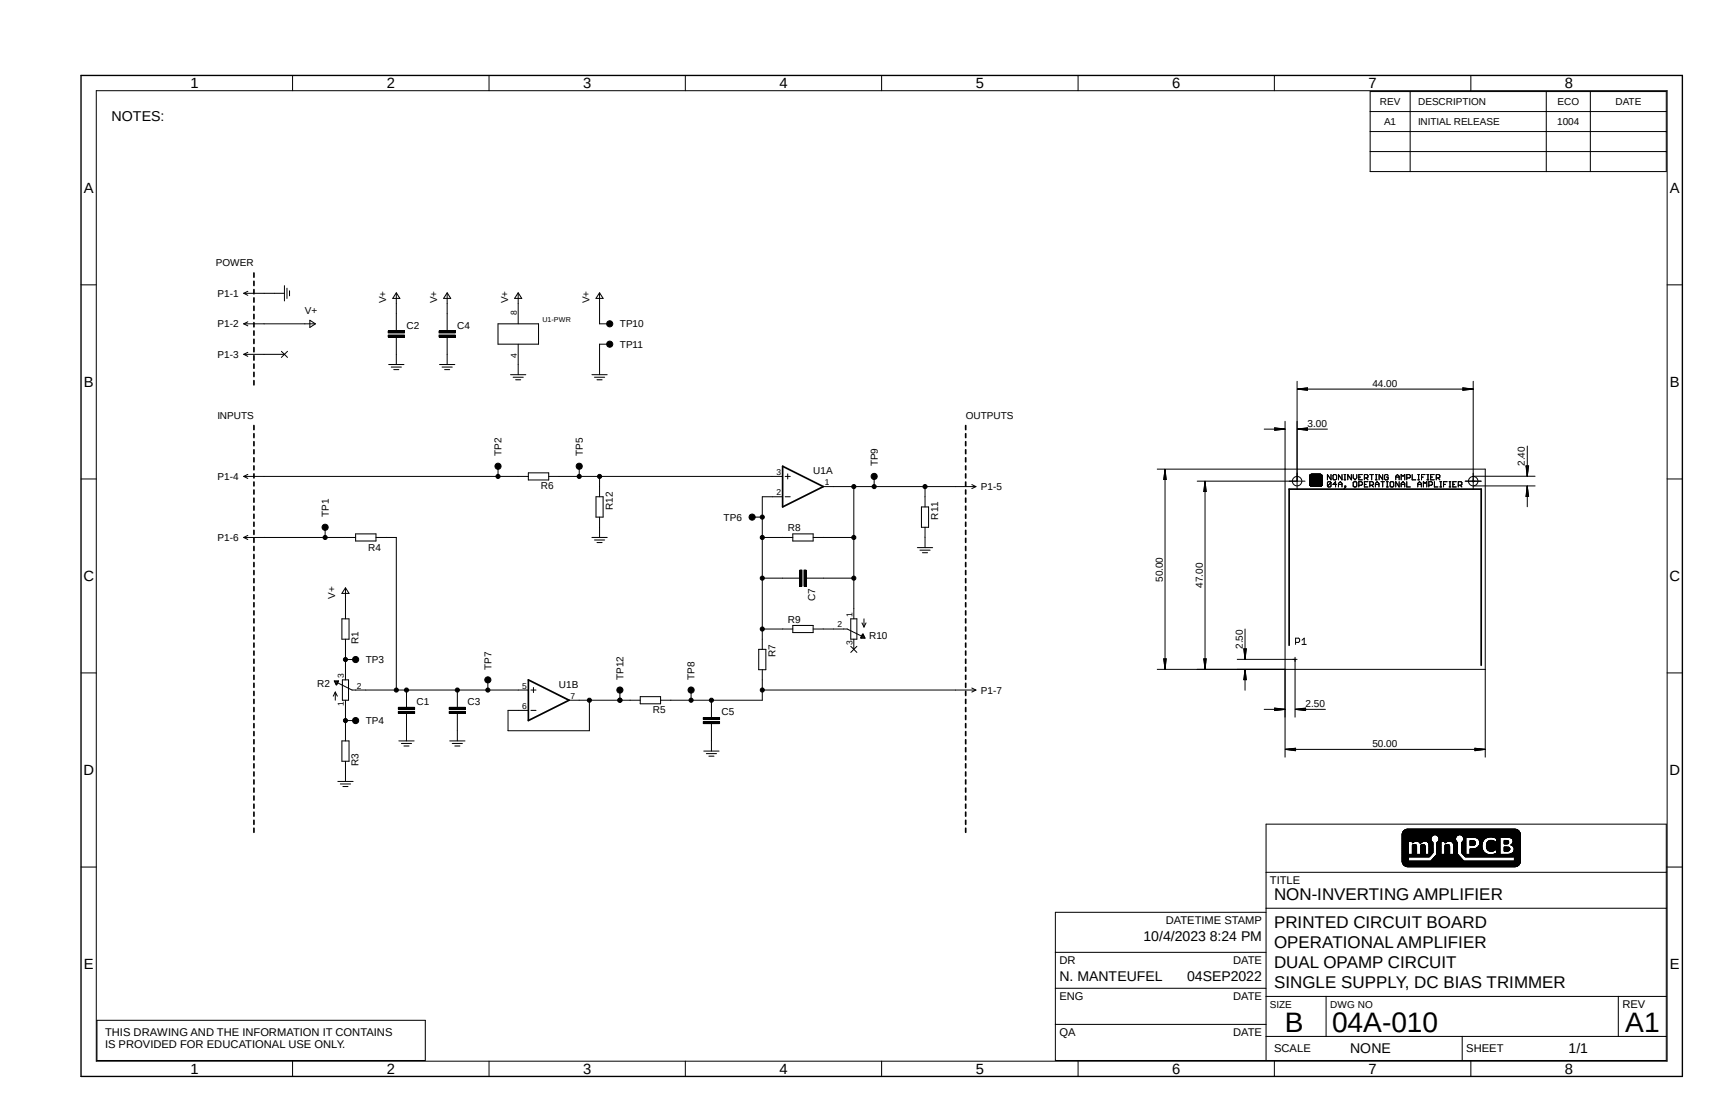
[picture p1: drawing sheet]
<svg xmlns="http://www.w3.org/2000/svg" width="432mm" height="279mm" viewBox="0 0 432 279" stroke-linecap="round" stroke-linejoin="round" font-family="sans-serif">
<defs><g id="words">
<g font-size="7">
<text x="320.8" y="257.8">B</text>
<text x="332.7" y="257.8">04A-010</text>
<text x="405.9" y="257.8">A1</text>
</g>
<g font-size="4.2">
<text x="318.2" y="224.8">NON-INVERTING AMPLIFIER</text>
<text x="318.2" y="231.8">PRINTED CIRCUIT BOARD</text>
<text x="318.2" y="236.8">OPERATIONAL AMPLIFIER</text>
<text x="318.2" y="241.8">DUAL OPAMP CIRCUIT</text>
<text x="318.2" y="246.8">SINGLE SUPPLY, DC BIAS TRIMMER</text>
</g>
<g font-size="3.7">
<text x="47.5" y="22.1">1</text>
<text x="96.6" y="22.1">2</text>
<text x="145.6" y="22.1">3</text>
<text x="194.6" y="22.1">4</text>
<text x="243.7" y="22.1">5</text>
<text x="292.7" y="22.1">6</text>
<text x="341.8" y="22.1">7</text>
<text x="390.8" y="22.1">8</text>
<text x="20.9" y="48.2">A</text>
<text x="417" y="48.2">A</text>
<text x="20.9" y="96.6">B</text>
<text x="417" y="96.6">B</text>
<text x="20.8" y="145.1">C</text>
<text x="416.9" y="145.1">C</text>
<text x="20.8" y="193.6">D</text>
<text x="416.9" y="193.6">D</text>
<text x="20.9" y="242.1">E</text>
<text x="417" y="242.1">E</text>
<text x="47.5" y="268.2">1</text>
<text x="96.6" y="268.2">2</text>
<text x="145.6" y="268.2">3</text>
<text x="194.6" y="268.2">4</text>
<text x="243.7" y="268.2">5</text>
<text x="292.7" y="268.2">6</text>
<text x="341.8" y="268.2">7</text>
<text x="390.8" y="268.2">8</text>
</g>
<text font-size="3.6" x="27.9" y="30.1">NOTES:</text>
<g font-size="3.5">
<text x="285.6" y="235">10/4/2023 8:24 PM</text>
<text x="264.6" y="245">N. MANTEUFEL</text>
<text x="296.5" y="245.1">04SEP2022</text>
<text x="337.2" y="263">NONE</text>
<text x="391.7" y="263">1/1</text>
</g>
<g font-size="2.8">
<text x="317.2" y="220.8">TITLE</text>
<text x="291.1" y="230.8">DATETIME STAMP</text>
<text x="264.6" y="240.8">DR</text>
<text x="307.9" y="240.8">DATE</text>
<text x="264.6" y="249.8">ENG</text>
<text x="307.9" y="249.8">DATE</text>
<text x="405.2" y="251.8">REV</text>
<text x="26.2" y="258.8">THIS DRAWING AND THE INFORMATION IT CONTAINS</text>
<text x="26.2" y="261.8">IS PROVIDED FOR EDUCATIONAL USE ONLY.</text>
<text x="264.6" y="258.8">QA</text>
<text x="307.9" y="258.8">DATE</text>
<text x="318.2" y="262.8">SCALE</text>
<text x="366.2" y="262.8">SHEET</text>
</g>
<g font-size="2.5">
<text x="344.6" y="26.2">REV</text>
<text x="354.2" y="26.2">DESCRIPTION</text>
<text x="389" y="26.2">ECO</text>
<text x="403.4" y="26.2">DATE</text>
<text x="345.7" y="31.2">A1</text>
<text x="354.2" y="31.2">INITIAL RELEASE</text>
<text x="388.9" y="31.2">1004</text>
<text x="53.9" y="66.5">POWER</text>
<text x="54.3" y="74.1">P1-1</text>
<text x="96.4" y="75.8" transform="rotate(-90 96.4 75.8)">V+</text>
<text x="109.1" y="75.8" transform="rotate(-90 109.1 75.8)">V+</text>
<text x="126.9" y="75.8" transform="rotate(-90 126.9 75.8)">V+</text>
<text x="147.2" y="75.8" transform="rotate(-90 147.2 75.8)">V+</text>
<text x="54.3" y="81.7">P1-2</text>
<text x="76.1" y="78.3">V+</text>
<text x="101.5" y="82.1">C2</text>
<text x="114.2" y="82.1">C4</text>
<text x="154.8" y="81.7">TP10</text>
<text x="54.3" y="89.4">P1-3</text>
<text x="154.8" y="86.8">TP11</text>
<text x="342.7" y="96.6">44.00</text>
<text x="54.3" y="104.6">INPUTS</text>
<text x="241.2" y="104.6">OUTPUTS</text>
<text x="326.5" y="106.6">3.00</text>
<text x="125.3" y="113.9" transform="rotate(-90 125.3 113.9)">TP2</text>
<text x="145.5" y="113.9" transform="rotate(-90 145.5 113.9)">TP5</text>
<text x="54.3" y="119.8">P1-4</text>
<text x="203.1" y="118.3">U1A</text>
<text x="219.2" y="116.4" transform="rotate(-90 219.2 116.4)">TP9</text>
<text x="380.8" y="116.3" transform="rotate(-90 380.8 116.3)">2.40</text>
<text x="135.1" y="122.2">R6</text>
<text x="245" y="122.4">P1-5</text>
<text x="82.1" y="129.1" transform="rotate(-90 82.1 129.1)">TP1</text>
<text x="153" y="127.4" transform="rotate(-90 153 127.4)">R12</text>
<text x="180.7" y="130">TP6</text>
<text x="234.3" y="129.8" transform="rotate(-90 234.3 129.8)">R11</text>
<text x="54.3" y="135.1">P1-6</text>
<text x="91.9" y="137.5">R4</text>
<text x="196.7" y="132.7">R8</text>
<text x="83.7" y="149.4" transform="rotate(-90 83.7 149.4)">V+</text>
<text x="290.4" y="145.3" transform="rotate(-90 290.4 145.3)">50.00</text>
<text x="300.4" y="146.8" transform="rotate(-90 300.4 146.8)">47.00</text>
<text x="196.7" y="155.5">R9</text>
<text x="203.6" y="150.1" transform="rotate(-90 203.6 150.1)">C7</text>
<text x="89.5" y="160.9" transform="rotate(-90 89.5 160.9)">R1</text>
<text x="217" y="159.6">R10</text>
<text x="91.4" y="165.6">TP3</text>
<text x="122.7" y="167.2" transform="rotate(-90 122.7 167.2)">TP7</text>
<text x="193.7" y="164.1" transform="rotate(-90 193.7 164.1)">R7</text>
<text x="310.4" y="162" transform="rotate(-90 310.4 162)">2.50</text>
<text x="79.2" y="171.5">R2</text>
<text x="139.6" y="171.7">U1B</text>
<text x="155.7" y="169.8" transform="rotate(-90 155.7 169.8)">TP12</text>
<text x="173.5" y="169.8" transform="rotate(-90 173.5 169.8)">TP8</text>
<text x="245" y="173.2">P1-7</text>
<text x="104.1" y="176.1">C1</text>
<text x="116.7" y="176.1">C3</text>
<text x="163" y="178.1">R5</text>
<text x="180.2" y="178.6">C5</text>
<text x="326.1" y="176.5">2.50</text>
<text x="91.4" y="180.8">TP4</text>
<text x="89.5" y="191.3" transform="rotate(-90 89.5 191.3)">R3</text>
<text x="342.7" y="186.6">50.00</text>
<text x="317.2" y="251.8">SIZE</text>
<text x="332.2" y="251.8">DWG NO</text>
</g>
<g font-size="2.1">
<text x="129.1" y="78.5" transform="rotate(-90 129.1 78.5)">8</text>
<text x="129.1" y="89.4" transform="rotate(-90 129.1 89.4)">4</text>
<text x="193.9" y="118.6">3</text>
<text x="193.9" y="123.7">2</text>
<text x="206" y="121.2">1</text>
<text x="212.9" y="154.1" transform="rotate(-90 212.9 154.1)">1</text>
<text x="209.2" y="156.7">2</text>
<text x="212.9" y="161.1" transform="rotate(-90 212.9 161.1)">3</text>
<text x="85.9" y="169.4" transform="rotate(-90 85.9 169.4)">3</text>
<text x="89.2" y="171.9">2</text>
<text x="130.4" y="171.9">5</text>
<text x="85.9" y="176.4" transform="rotate(-90 85.9 176.4)">1</text>
<text x="130.4" y="177">6</text>
<text x="142.5" y="174.5">7</text>
</g>
<text font-size="1.8" x="135.5" y="80.3">U1-PWR</text>
</g></defs>
<path d="M19.7 18.5l400.8 250.8M420.5 18.5l-400.8 250.8" fill="none" stroke="#fff" stroke-width=".25"/>
<g fill="none" stroke="#000" stroke-width=".25">
<path d="M73.1 18.8v3.8M122.1 18.8v3.8M171.2 18.8v3.8M220.2 18.8v3.8M269.2 18.8v3.8M318.3 18.8v3.8M367.3 18.8v3.8M24 22.6h392.3v242.4h-392.3zM342.2 22.9h73.9v19.9h-73.9zM342.2 37.8h73.9M342.2 32.9h73.9M342.2 27.9h73.9"/>
<path d="M352.2 22.9v19.9M386.2 22.9v19.9M397.2 22.9v19.9M20.2 71.1h3.8M60.9 73.2h10.1M60.9 73.2l1 .5M61.9 72.7l-1 .5M71 71.3v3.8M71.7 72v2.5M72.3 72.6v1.3M77.4 80l1.4 .9-1.4 .8zM99 73.2v9.4"/>
<path d="M99 73.1l.9 1.4h-1.8zM111.7 73.2v9.4M111.7 73.1l.9 1.4h-1.8zM129.4 73.2v7.7M129.4 73.1l.9 1.4h-1.8zM149.7 73.2v7.7h2.6M149.7 73.1l.9 1.4h-1.8zM416.3 71.1h3.9M60.9 80.9h17.8M60.9 80.9l1 .5M60.9 88.5h10.1M60.9 88.5l1 .5"/>
<path d="M61.9 80.3l-1 .6M61.9 88l-1 .5M70.3 87.7l1.5 1.5M71.8 87.7l-1.5 1.5M96.9 83.7h4.1v.5h-4.1zM96.9 82.6h4.1v.5h-4.1zM97.1 91h3.8M97.7 91.7h2.5M98.3 92.3h1.3M99 84.2v6.8M109.6 83.7h4.1v.5h-4.1zM109.6 82.6h4.1v.5h-4.1z"/>
<path d="M109.8 91h3.8M110.4 91.7h2.5M111 92.3h1.3M111.7 84.2v6.8M124.4 80.9h10.1v5h-10.1zM127.5 93.6h3.8M128.1 94.2h2.6M128.8 94.8h1.2M129.4 85.9v7.7M147.8 93.6h3.8M148.5 94.2h2.5M149.1 94.8h1.3"/>
<path d="M152.3 85.9h-2.6v7.7M323.9 95.2v26.9M324 97.2l2.5-.4v.7zM324 97.2h43.9M324 97.2l2.5 .1M324 97.2l2.5 .2M326.5 97l-2.5 .2M326.5 96.9l-2.5 .3M365.3 96.8l2.6 .4-2.6 .3zM365.3 97l2.6 .2M365.3 96.9l2.6 .3M367.9 97.2l-2.6 .1"/>
<path d="M367.9 97.2l-2.6 .2M367.9 95.2v26.9M20.2 119.6h3.8M60.9 119h71.1M60.9 119l1 .5M61.9 118.4l-1 .6M124.4 116.4v2.6M132 118.1h5v1.7h-5zM137 119h58.5M144.7 116.4v2.6M149.7 119v5M196.1 119h1.3"/>
<path d="M196.7 118.3v1.3M218.3 119v2.5M289 117.1h81.9v72M291 117.2l.3 2.5h-.7zM291 117.2v49.8M291 117.2l-.2 2.5M291 117.2l.1 2.5M291 117.2l.2 2.5M315.7 107.1h5.2M318.3 106.8l2.6 .3-2.6 .3zM318.3 107l2.6 .1M318.3 106.9l2.6 .2"/>
<path d="M320.9 107.1l-2.6 .2M320.9 107.1l-2.6 .3M320.9 105.2v83.9M324 107.1h7.5M324 107.1l2.5-.3v.6zM324 107.1l2.5 .2M324 107.1l2.5 .3M326.5 107l-2.5 .1M326.5 106.9l-2.5 .2M327.2 119.8h.8M327.2 120h.8M327.2 119.9h.8"/>
<path d="M327.2 119.7h.8M327.2 119.6h.8M327.2 119.5h.8M327.2 119.4l.8 .1M327.2 119.4h.7M327.2 119.3h.7M327.2 119.3h.6M327.2 119.2h.6M327.2 119.1h.6M327.2 119h.7M327.2 118.9h3M327.2 118.8h3"/>
<path d="M327.2 118.7h3M327.2 118.7h2.9M327.2 118.6h2.9M327.2 118.6h2.8M327.3 118.5h2.6M327.4 118.4h2.5M327.5 118.4h2.3M327.9 119l-.7 .1M328 118.9l-.8 .1M328.3 118.9h.7M328.3 119.8h.7M328.3 120h.7"/>
<path d="M328.3 119.9h.7M328.3 119.7h.7M328.3 119.6h.7M328.3 119.5h.7M328.4 119h.5M328.4 119.4h.5M328.4 119h.4M328.5 119.3h.3M328.5 119.2h.3M328.5 119.1h.3M329.3 118.9h.9M329.3 119.8h.9"/>
<path d="M329.3 120h.9M329.3 119.9h.9M329.3 119.7h.9M329.3 119.6h.9M329.3 119.5h.9M329.4 119.4h.8M329.4 119h.8M329.4 119.3h.8M329.4 119.1h.8M329.5 119.3h.7M329.5 119.2h.7M332.4 118.5v1.3l-.9-1.3v1.3"/>
<path d="M332.9 118.7l.2-.2h.4l.3 .2v.9l-.3 .2h-.4l-.2-.2zM335.2 118.5v1.3l-.9-1.3v1.3M335.7 119.8h.4M335.7 118.5h.4M335.9 118.5v1.3M337.5 118.5v1.3l-.9-1.3v1.3M337.9 118.5v.8l.5 .5 .4-.5v-.8M339.3 119.1h.5M340.2 118.5h-.9v1.3h.9M340.7 119.3h.7l.2-.2v-.4l-.2-.2h-.7v1.3M341.2 119.3l.4 .5M342.1 118.5h.9"/>
<path d="M342.6 118.5v1.3M343.5 119.8h.4M343.5 118.5h.4M343.7 118.5v1.3M345.3 118.5v1.3l-.9-1.3v1.3M346.7 118.7l-.2-.2h-.5l-.2 .2v.9l.2 .2h.5l.2-.2v-.5h-.5M348.6 119.1h.8M348.6 119.8v-.9l.4-.4 .4 .4v.9M349.9 119.8v-1.3l.5 .4 .4-.4v1.3M351.3 119.3h.7l.2-.2v-.4l-.2-.2h-.7v1.3M352.7 118.5v1.3h.9M354.1 119.8h.4"/>
<path d="M354.1 118.5h.4M354.3 118.5v1.3M355 119.1h.4M355.9 118.5h-.9v1.3M356.4 119.8h.4M356.4 118.5h.4M356.6 118.5v1.3M357.3 119.1h.5M358.2 118.5h-.9v1.3h.9M358.7 119.3h.6l.3-.2v-.4l-.3-.2h-.6v1.3M359.1 119.3l.5 .5M367.9 118.9h15.5"/>
<path d="M381.1 116.3h.7l-.4 2.6zM381.2 116.3l.2 2.6M381.3 116.3l.1 2.6M381.4 111.4v7.5M381.6 116.3l-.2 2.6M381.7 116.3l-.3 2.6M416.3 119.6h3.9M60.9 134.2h27.9M60.9 134.2l1 .5M61.9 133.7l-1 .5M81.2 131.7v2.5M88.8 133.3h5.1v1.8h-5.1z"/>
<path d="M93.9 134.2h5.1v38.1M147.8 134.2h3.8M148.5 134.8h2.5M148.8 124h1.8v5.1h-1.8zM149.1 135.5h1.3M149.7 129.1v5.1M187.8 129.1h2.6M190.4 134.2h7.6M195.5 124h-5.1v38.1M196.1 124h1.3M198 133.3h5.1v1.8h-5.1zM203.1 134.2h10.1"/>
<path d="M205.6 121.5h38.1M213.2 121.5v33M229.1 136.7h3.8M229.7 137.4h2.6M230.1 126.6h1.8v5.1h-1.8zM230.4 138h1.2M231 121.5v5.1M231 131.7v5M242.7 121l1 .5M243.7 121.5l-1 .5M299 120.1h26.9M300.9 120.2v46.8"/>
<path d="M300.9 120.2l.3 2.5h-.6zM300.9 120.2l-.1 2.5M300.9 120.2l.2 2.5M300.9 120.2l-.2 2.5M300.9 120.2l.3 2.5M327.2 121.2h2.9M327.2 121.1h2.9M327.2 121h3M327.2 120.6h.6M327.2 120.4h.7M327.2 120.3h.8M327.2 120.2h.8"/>
<path d="M327.2 120.1h.8M327.2 121.3h2.8M327.3 121.4h2.6M327.4 121.4h2.5M327.7 120.6h-.5M327.8 120.9h1.6M327.8 120.5h-.6M327.9 120.9h1.5M328 120.8h1.4M328 120.4h-.8M328 120.8h1.3M328.1 120.7h1.1"/>
<path d="M328.1 120.6h1.1M328.2 120.6h.9M328.2 120.5h.9M328.3 120.4h.7M328.3 120.3h.7M328.3 120.2h.7M328.3 120.1h.7M329.3 120.4h.9M329.3 120.3h.9M329.3 120.2h.9M329.3 120.1h.9M329.4 120.4h.8"/>
<path d="M329.4 120.5h.8M329.5 120.6h.7M329.6 120.6h.6M330.2 121l-3 .1M332.4 120.5l-.2-.2h-.5l-.2 .2v.9M332.4 120.5v.9l-.2 .2h-.5l-.2-.2M332.4 120.5l-.9 .9M333.8 120.9h-.9l.6-.6v1.3M334.3 120.9h.9M334.3 121.6v-.9l.4-.4 .5 .4v.9M335.9 121.4h.2v.2h-.2zM336.1 121.6l-.4 .4"/>
<path d="M337.9 120.5l.3-.2h.4l.2 .2v.9l-.2 .2h-.4l-.3-.2zM339.3 121.2h.7l.2-.3v-.4l-.2-.2h-.7v1.3M340.7 120.9h.5M341.6 120.3h-.9v1.3h.9M342.1 121.2h.7l.2-.3v-.4l-.2-.2h-.7v1.3M342.6 121.2l.4 .4M343.5 120.9h.9M343.5 121.6v-.9l.4-.4 .5 .4v.9M344.9 120.3h.8M345.3 120.3v1.3M346.2 120.3h.5M346.2 121.6h.5"/>
<path d="M346.5 120.3v1.3M347.4 120.3h.5l.2 .2v.9l-.2 .2h-.5l-.2-.2v-.9zM349.4 120.3v1.3l-.8-1.3v1.3M349.9 120.9h.9M349.9 121.6v-.9l.5-.4 .4 .4v.9M351.3 120.3v1.3h.9M354.1 120.9h.9M354.1 121.6v-.9l.4-.4 .5 .4v.9M355.5 121.6v-1.3l.4 .4 .4-.4v1.3M356.8 121.2h.7l.2-.3v-.4l-.2-.2h-.7v1.3M358.2 120.3v1.3h.9M359.6 120.3h.4"/>
<path d="M359.6 121.6h.4M359.8 120.3v1.3M360.5 120.9h.5M361.4 120.3h-.9v1.3M361.9 120.3h.4M361.9 121.6h.4M362.1 120.3v1.3M362.8 120.9h.5M363.7 120.3h-.9v1.3h.9M364.2 121.2h.7l.2-.3v-.4l-.2-.2h-.7v1.3M364.7 121.2l.4 .4M365.9 120.1h4"/>
<path d="M367.9 121.3h15.5M381.4 121.4v5.1M381.4 121.4l.4 2.6h-.7zM381.4 121.4l-.1 2.6M381.4 121.4l.2 2.6M381.4 121.4l-.2 2.6M381.4 121.4l.3 2.6M85.4 154.5h1.8v5.1h-1.8zM86.3 146.9v7.6M86.3 159.6v10.2M86.3 146.8l.9 1.4h-1.8zM190.4 144.4h9.4"/>
<path d="M190.4 157.1h7.6M198 156.2h5.1v1.7h-5.1zM199.8 142.3h.5v4.1h-.5zM200.8 142.3h.5v4.1h-.5zM201.3 144.4h11.9M203.1 157.1h8.5l3.5 1.7M212.5 154.5h1.5v5.1h-1.5zM213.2 159.6v2.5M215.1 159.3h.9M215.1 159.1h.8M215.2 158.9h.6M215.3 155.5l.5 1"/>
<path d="M215.3 158.7h.4M215.4 158.3l-.5 1M215.4 158.5h.2M215.5 158.3l.5 1h-1zM215.5 158.3l.1 .1M215.8 154.5v2M216.3 155.5l-.5 1M310.9 157.1v7.4M325.2 159.9l.5-.6v1.6M20.2 168h3.8M83.5 170h1l-.5 1zM83.5 170.1h.9"/>
<path d="M83.7 170.3h.6M83.7 172.8v2M83.7 172.8l-.5 1M83.7 172.8l.5 1M83.7 170.5h.5M83.8 170.7h.3M83.9 170.9h.1M84.4 170.5l3.5 1.8h44.1M84.5 170.1l-.4 .9M85.5 169.8h1.5v5h-1.5zM86.3 174.8v10.2M86.3 164.7h2.5"/>
<path d="M86.3 179.9h2.5M99.5 177.6h4v.5h-4zM99.5 176.6h4v.5h-4zM101.5 172.3v4.3M101.5 178.1v6.9M112.2 177.6h4v.5h-4zM112.2 176.6h4v.5h-4zM114.2 172.3v4.3M114.2 178.1v6.9M121.8 169.8v2.5M132.6 172.3h1.3M132.6 177.4h1.3"/>
<path d="M133.2 171.7v1.2M142.1 174.8h17.8M147.2 174.8v7.7h-20.3v-5.1h5.1M154.8 172.3v2.5M159.9 173.9h5.1v1.8h-5.1zM172.6 172.3v2.5M175.6 179.2h4.1v.5h-4.1zM177.7 174.8v4.4M189.5 162.1h1.8v5.1h-1.8zM190.4 172.3h53.3M190.4 167.2v7.6h-25.4M212.5 161.4l1.5 1.5"/>
<path d="M214 161.4l-1.5 1.5M242.7 171.8l1 .5M243.7 172.3l-1 .5M289 167.1h81.9M290.6 164.5h.7l-.3 2.5zM290.8 164.5l.2 2.5M291.1 164.5l-.1 2.5M291.2 164.5l-.2 2.5M300.6 164.5h.6l-.3 2.5zM300.7 164.5l.2 2.5M300.8 164.5l.1 2.5M301.1 164.5l-.2 2.5"/>
<path d="M301.2 164.5l-.3 2.5M309 164.6h14.9M310.6 162h.7l-.4 2.5zM310.7 162l.2 2.5M310.8 162l.1 2.5M310.9 167.2v5.1M310.9 167.2l.4 2.5h-.7zM310.9 167.2l-.1 2.5M310.9 167.2l.2 2.5M310.9 167.2l-.2 2.5M310.9 167.2l.3 2.5M311.1 162l-.2 2.5"/>
<path d="M311.2 162l-.3 2.5M315.7 177.1h5.2M318.3 176.8l2.6 .3-2.6 .3zM318.3 177l2.6 .1M318.3 176.9l2.6 .2M320.9 177.1l-2.6 .1M320.9 177.1l-2.6 .3M323.4 164.1v15M323.5 177.1h7.5M323.5 177.1l2.6-.3v.6zM323.5 177.1l2.6 .1M323.5 177.1l2.6 .3"/>
<path d="M323.6 160.4h.7l.3-.3v-.5l-.3-.3h-.7v1.6M325.2 160.9h1M326.1 177l-2.6 .1M326.1 176.9l-2.6 .2M416.3 168h3.9M84.4 195.1h3.8M85 195.7h2.5M85.4 185h1.8v5.1h-1.8zM85.6 196.4h1.3M86.3 190.1v5M99.6 185h3.8M100.2 185.6h2.6"/>
<path d="M100.9 186.3h1.3M112.3 185h3.8M112.9 185.6h2.6M113.6 186.3h1.3M175.6 180.2h4.1v.5h-4.1zM175.8 187.5h3.8M176.4 188.2h2.5M177 188.8h1.3M177.7 180.7v6.8M321 187.1l2.6-.3v.7zM321 187.1h49.8M321 187.1l2.6 .1"/>
<path d="M321 187.1l2.6 .3M323.6 187l-2.6 .1M323.6 186.9l-2.6 .2M368.3 186.8l2.5 .3-2.5 .4zM368.3 187l2.5 .1M368.3 186.9l2.5 .2M370.8 187.1l-2.5 .1M370.8 187.1l-2.5 .3M20.2 216.5h3.8M316.2 217.8h99.9M350.2 215.3h29.5M350.2 215.2h29.5"/>
<path d="M350.2 215.1h29.5M350.2 215h29.5M350.2 215h1.5M350.2 214.9h1.5M350.2 214.8h1.5M350.2 214.7h1.5M350.2 214.6h1.5M350.2 214.5h1.5M350.2 214.4h1.5M350.2 214.3h1.5M350.2 214.2h1.5M350.2 214.1h1.5"/>
<path d="M350.2 214h1.5M350.2 213.9h6.8M350.2 213.8h6.9M350.2 213.7h7M350.2 213.5h7.1M350.2 213.4h7.3M350.2 213.3h7.3M350.2 213.3h1.5M350.2 213.2h1.5M350.2 213.1h1.5M350.2 213h1.5M350.2 212.9h1.5"/>
<path d="M350.2 212.8h1.5M350.2 212.7h1.5M350.2 212.6h1.5M350.2 212.5h1.5M350.2 212.4h1.5M350.2 212.3h1.5M350.2 212.2h1.5M350.2 212.1h1.5M350.2 212h1.5M350.2 211.9h1.5M350.2 211.8h1.5M350.2 211.7h1.5"/>
<path d="M350.2 211.6h1.5M350.2 211.5h1.5M350.2 211.4h1.5M350.2 211.3h1.5M350.2 211.2h1.5M350.2 211.1h1.5M350.2 211h1.5M350.2 210.9h1.5M350.2 210.8h1.5M350.2 210.7h1.5M350.2 210.6h1.5M350.2 210.5h1.5"/>
<path d="M350.2 210.4h1.5M350.2 210.3h1.5M350.2 210.2h1.5M350.2 210.1h1.5M350.2 210.1h3.2M350.2 210h7.3M350.2 209.9h7.3M350.2 209.8h7.2M350.2 209.7h7.2M350.2 209.6h7.1M350.2 209.5h7.1M350.2 209.4h7.1"/>
<path d="M350.2 209.3h7.1M350.2 209.3h7.2M350.2 209.2h7.2M350.2 209.1h7.2M350.2 209h7.2M350.2 209h7.3M350.2 208.9h7.3M350.2 208.8h7.4M350.2 208.7h7.5M350.2 208.5h7.8M350.2 208.4h29.5M350.2 208.3h29.5"/>
<path d="M350.2 208.2h29.5M350.2 215.4h29.4M350.2 215.3h29.4M350.2 208.1h29.4M350.3 215.5h29.3M350.3 215.4h29.3M350.3 208h29.3M350.3 207.9h29.3M350.3 215.6h29.3M350.3 207.8h29.3M350.4 215.7h29.1M350.4 215.8h29.1"/>
<path d="M350.4 207.7h29.1M350.4 215.8h29M350.4 207.6h29M350.5 215.9h28.8M350.5 215.9h28.9M350.5 207.5h28.9M350.6 207.5h28.7M350.6 216h28.7M350.6 207.4h28.7M350.6 216.1h28.6M350.7 207.3h28.5M350.7 207.3h28.4"/>
<path d="M350.8 216.2h28.3M350.9 207.2h28.1M350.9 207.2h28M351 216.3h27.9M351 216.3h27.8M351.1 207.1h27.7M351.2 207.1h27.4M351.3 216.4h27.2M351.5 216.5h26.9M352.7 213.3h1.1M352.7 213.2h1.1M352.7 213.1h1.1"/>
<path d="M352.7 213h1.1M352.7 212.9h1.1M352.7 212.8h1.1M352.7 212.7h1.1M352.7 212.6h1.1M352.7 212.5h1.1M352.7 212.4h1.1M352.7 212.3h1.1M352.7 212.2h1.1M352.7 212.1h1.1M352.7 212h1.1M352.7 211.9h1.1"/>
<path d="M352.7 211.8h1.1M352.7 211.7h1.1M352.7 211.6h1.1M352.7 211.5h1.1M352.7 211.4h1.1M352.7 211.3h1.1M352.7 211.2h1.1M352.7 211.2h1M352.7 211.1h1M352.7 211h1M352.7 210.4h.1M352.7 210.2h.4"/>
<path d="M352.8 211h.9M353 210.9h.6M353 210.3h-.3M353.1 210.9h.4M353.3 210.1l-.6 .1M354.1 210.1h1.4M354.2 210.1h1.2M354.4 210.2h.8M354.4 210.3h.7M354.5 210.4h.5M354.6 210.4h.3M354.7 210.6h.1"/>
<path d="M354.7 210.5h.1M354.8 213.3h1.1M354.8 213.2h1.1M354.8 213.1h1.1M354.8 213h1.1M354.8 212.9h1.1M354.8 212.8h1.1M354.8 212.7h1.1M354.8 212.6h1.1M354.8 212.5h1.1M354.8 212.4h1.1M354.8 212.3h1.1"/>
<path d="M354.8 212.2h1.1M354.8 212.1h1.1M354.8 212h1.1M354.8 211.9h1.1M354.8 211.8h1.1M354.8 211.7h1.1M354.8 211.6h1.1M354.8 211.5h1.1M354.8 211.4h1.1M354.8 211.3h1.1M354.8 211.2h1.1M354.8 211.1h1.1"/>
<path d="M354.8 211h1M354.9 211h.9M355.1 210.9h.6M355.2 210.9h.4M356.2 210.1h1.3M356.4 210.1l1.2 .1M356.5 210.2h1.2M356.6 210.3h1.2M356.7 210.4h1.1M356.7 210.5h1.1M356.8 210.6h1M356.8 210.7h1"/>
<path d="M356.9 210.8h.9M356.9 213.3h.6M356.9 213.2h.7M356.9 213.1h.8M356.9 213h.9M356.9 212.9h.9M356.9 212.8h.9M356.9 212.7h.9M356.9 212.6h.9M356.9 212.5h.9M356.9 212.4h.9M356.9 212.3h.9"/>
<path d="M356.9 212.2h.9M356.9 212.1h.9M356.9 212h.9M356.9 211.9h.9M356.9 211.8h.9M356.9 211.7h.9M356.9 211.6h.9M356.9 211.5h.9M356.9 211.4h.9M356.9 211.3h.9M356.9 211.2h.9M356.9 211.1h.9"/>
<path d="M356.9 211h.9M356.9 210.9h.9M357 214h-6.8M357 213.8l-6.8 .1M357.2 213.7h-7M357.3 213.6h-7.1M357.4 215h8.1M357.4 214.9h8.1M357.4 213.4l-7.2 .1M357.4 209.1l-7.2 .1M357.5 214.8h7.9M357.5 210l-7.3 .1"/>
<path d="M357.5 208.8l-7.3 .1M357.6 214.7h7.7M357.7 214.6h7.5M357.7 208.7h-7.5M357.8 214.5h7.3M357.8 212.9l-.9 .1M357.9 214.4h7.1M357.9 208.6h-7.7M358 214.3h6.9M358.1 214.2h6.7M358.2 214.1h6.5M358.2 214h6.5"/>
<path d="M358.3 214h6.4M358.4 213.9h6.1M358.4 213.8h6M358.5 213.7h5.9M358.6 213.7h5.7M358.6 213.6h5.7M358.7 213.5h5.5M358.8 213.4h5.3M358.8 208.5h5.3M358.9 213.3l5.2 .1M358.9 213.3h.9M358.9 213.2h.9"/>
<path d="M358.9 213.1h.9M358.9 213h.9M358.9 212.9h.9M358.9 212.8h.9M358.9 212.7h.9M358.9 212.6h.9M358.9 212.5h.9M358.9 212.4h.9M358.9 212.3h.9M358.9 212.2h.9M358.9 212.1h.9M358.9 212h.9"/>
<path d="M358.9 211.9h.9M358.9 211.8h.9M358.9 211.7h.9M358.9 211.6h.9M358.9 211.5h.9M358.9 211.4h.9M358.9 211.3h.9M358.9 211.2h.9M358.9 211.1h.9M358.9 211h.9M358.9 210.9h.9M358.9 210.8h.9"/>
<path d="M358.9 210.7h.9M358.9 210.6h.9M358.9 210.5h.9M358.9 210.4h.9M358.9 208.6h5.2M358.9 210.3h.9M359 208.7h4.9M359.1 210.2h.7M359.2 210.1h2.4M359.2 208.8h4.5M359.2 210.1h4.5M359.2 208.9h4.4"/>
<path d="M359.3 210h4.3M359.3 209.9h4.3M359.3 209h4.3M359.3 209.8h4.3M359.3 209.1h4.3M359.4 209.8h4.2M359.4 209.7h4.1M359.4 209.3h4.1M359.4 209.2h4.1M359.4 209.6h4.1M359.4 209.5h4.1M359.4 209.4h4.1"/>
<path d="M360.9 213.3h1.1M360.9 213.2h1.1M360.9 213.1h1.1M360.9 213h1.1M360.9 212.9h1.1M360.9 212.8h1.1M360.9 212.7h1.1M360.9 212.6h1.1M360.9 212.5h1.1M360.9 212.4h1.1M360.9 212.3h1.1M360.9 212.2h1.1"/>
<path d="M360.9 212.1h1.1M360.9 212h1.1M360.9 211.9h1.1M360.9 211.8h1.1M360.9 211.7h1.1M360.9 211.6h1.1M360.9 211.5h1.1M360.9 211.4h1.1M360.9 211.3h1.1M360.9 211.2h1.1M360.9 211.1h1.1M360.9 211h1"/>
<path d="M360.9 210.4h.1M360.9 210.2h.4M361.2 210.9h.6M361.2 210.3h-.3M361.2 210.9h.5M361.4 210.1l-.5 .1M362.3 210.1h1.4M362.5 210.1l1.3 .1M362.6 210.2h1.2M362.7 210.3h1.2M362.8 210.4h1.2M362.9 210.5h1.1"/>
<path d="M362.9 210.6h1.1M363 210.7h1M363 210.8h1M363.1 211.1h.9M363.1 211h.9M363.1 210.9h.9M363.1 213.3h.9M363.1 213.2h.9M363.1 213.1h.9M363.1 213h.9M363.1 212.9h.9M363.1 212.8h.9"/>
<path d="M363.1 212.7h.9M363.1 212.6h.9M363.1 212.5h.9M363.1 212.4h.9M363.1 212.3h.9M363.1 212.2h.9M363.1 212.1h.9M363.1 212h.9M363.1 211.9h.9M363.1 211.8h.9M363.1 211.7h.9M363.1 211.6h.9"/>
<path d="M363.1 211.5h.9M363.1 211.4h.9M363.1 211.3h.9M363.1 211.2h.9M363.6 209.1l-4.2 .1M363.6 209h-4.3M365 208.5h14.7M365 208.6h14.7M365 212.9h1.1M365 212.8h1.1M365 212.7h1.1M365 212.6h1.1"/>
<path d="M365 212.5h1.1M365 212.4h1.1M365 212.3h1.1M365 212.2h1.1M365 212.1h1.1M365 212h1.1M365 211.9h1.1M365 211.8h1.1M365 211.7h1.1M365 211.6h1.1M365 211.5h1.1M365 211.4h1.1"/>
<path d="M365 211.3h1.1M365 211.2h1.1M365 211.1h1.1M365 211h1.1M365 210.9h1.1M365 210.8h1.1M365 210.7h1.1M365 210.6h1.1M365 210.5h1.1M365 210.4h1.1M365.1 210.3h1M365.1 213h1"/>
<path d="M365.2 213.1h.9M365.2 208.7h14.5M365.2 210.2h.9M365.3 213.2h.8M365.3 210.1h.8M365.3 208.8h14.4M365.3 213.3h.8M365.4 213.3l6.4 .1M365.4 210h.7M365.4 208.9h14.3M365.4 209h14.3M365.5 213.4h14.2"/>
<path d="M365.5 209.9h.6M365.5 209.8h.6M365.5 209.1h.6M365.5 209h6.3M365.5 209.7h.6M365.5 209.3h.6M365.5 209.2h.6M365.5 209.6h.6M365.5 209.5h.6M365.5 209.4h.6M365.6 213.5h14.1M365.6 213.6h14.1"/>
<path d="M365.7 213.7h14M365.8 213.8h13.9M365.9 214h13.8M365.9 213.9h13.8M367.2 213.3h4.2M367.2 213.2h4.1M367.2 213.1h3.9M367.2 213h3.7M367.2 212.9h3.6M367.2 212.8l3.5 .1M367.2 212.8h3.4M367.2 212.7h3.4"/>
<path d="M367.2 212.6l3.3 .1M367.2 212.6h3.3M367.2 212.5l3.3 .1M367.2 212.5h3.2M367.2 212.4h3.2M367.2 212.3h3.1M367.2 212.2h3.1M367.2 212.1l3 .1M367.2 212.1h3M367.2 212h3M367.2 211h.9M367.2 210.9h1.1"/>
<path d="M367.2 210.8h1.2M367.2 210.7h1.2M367.2 210.6h1.2M367.2 210.5h1.2M367.2 210.4h1.2M367.2 210.3h1.2M367.2 210.2h1.2M367.2 210.1l1.2 .1M367.2 210.1h1.1M367.2 210h1.1M367.2 210h1M367.2 209.9h.9"/>
<path d="M367.9 211.9h2.3M368.1 211.1h-.9M368.1 209.1h3.5M368.3 210.9l-1.1 .1M368.3 210.8l-1.1 .1M368.3 209.1h3.2M368.5 211.8h1.7M368.6 211.8h1.6M368.8 209.2h2.4M368.8 211.7h1.3M368.8 209.3h2.3M368.9 211.7h1.2"/>
<path d="M369 211.6h1.1M369 209.3h2M369 211.5h1.1M369.1 209.4h1.8M369.1 211.5h1M369.2 211.4h.9M369.2 209.5h1.6M369.2 211.3h.9M369.3 211.3h.8M369.3 211.2h.8M369.3 209.6h1.3M369.3 209.6h1.4"/>
<path d="M369.4 211.2h.7M369.4 209.7h1.2M369.4 211.1h.7M369.4 209.8h1.1M369.4 211h.7M369.5 210.9h.6M369.5 210.8h.6M369.5 210h.9M369.5 209.9h.9M369.5 210.7h.6M369.5 210.7h.7M369.5 210.6h.7"/>
<path d="M369.5 210.5h.7M369.5 210.4h.7M369.5 210.2h.8M369.5 210.1h.8M369.5 210h.8M370.2 210.3h-.7M370.8 209.5h-1.6M371.2 211.5h3.4M371.2 211.4h3.4M371.2 211.3h3.4M371.2 211.2h3.4M371.2 211.1h3.4"/>
<path d="M371.2 211h3.4M371.2 210.9h3.4M371.3 211.7h3.3M371.3 211.6h3.3M371.3 211.5h3.3M371.3 210.9h3.3M371.3 210.8h3.3M371.3 210.7h3.3M371.3 211.9h3.3M371.3 211.8h3.3M371.3 210.6h3.3M371.3 210.5h3.3"/>
<path d="M371.4 212h3.2M371.4 210.4h3.2M371.4 212.1h2.2M371.4 210.4h2.2M371.4 210.3h2.2M371.5 212.1h2M371.5 210.2h2M371.6 212.3h1.7M371.6 212.2h1.8M371.6 210.1l1.8 .1M371.6 210.1h1.7M371.7 212.3h1.5"/>
<path d="M371.7 210l1.5 .1M371.7 212.4h1.4M371.8 210h1.3M371.9 212.5h1.1M371.9 209.9h1.1M372 212.5h.8M372.1 209.8h.7M372.8 213.4h6.9M372.8 209h6.9M373.1 209.1h1.5M373.1 213.3h1.5M373.3 213.2h1.3"/>
<path d="M373.5 213.1h1.1M373.5 209.2h1.1M373.5 209.3h1.1M373.6 213.1h1M373.7 209.3h.9M373.8 213h.8M373.8 212.9h.8M373.8 212.8h.8M373.8 212.7h.8M373.8 212.6h.8M373.8 212.5h.8M373.8 212.4h.8"/>
<path d="M373.8 212.3h.8M373.8 212.2h.8M373.8 212.1h.8M373.8 210.4h.8M373.8 210.3h.8M373.8 210.2h.8M373.8 210.1h.8M373.8 210h.8M373.8 209.9h.8M373.8 209.8h.8M373.8 209.7h.8M373.8 209.6h.8"/>
<path d="M373.8 209.5h.8M373.8 209.4h.8M375.7 212.5h.9M375.7 212.5h1.1M375.7 212.3h1.2M375.7 212.3h1.3M375.7 212.2h1.3M375.7 212.1h1.4M375.7 212h1.4M375.7 211.9h1.4M375.7 211.8h1.4M375.7 211.8h1.3"/>
<path d="M375.7 211.7h1.3M375.7 211.6l1.3 .1M375.7 211.6h1.2M375.7 211.5h1.1M375.7 211.5h.9M375.7 210.7h.9M375.7 210.6h1M375.7 210.5h1.1M375.7 210.4h1.1M375.7 210.3h1.1M375.7 210.2h1.1M375.7 210.1h1.1"/>
<path d="M375.7 210h1M375.7 209.9h.9M375.7 209.8h.6M376.6 210.7h-.9M376.7 209.1h3M376.9 212.4h-1.2M376.9 213.3h2.8M376.9 209.1h2.8M377.1 212.1l-1.4 .1M377.2 213.2h2.5M377.3 210.9h2.4M377.3 209.2h2.4"/>
<path d="M377.4 209.3h2.3M377.4 213.1h2.3M377.4 210.9h2.3M377.4 211h2.3M377.5 213.1h2.2M377.5 211.1h2.2M377.5 209.3h2.2M377.6 210.8h2.1M377.6 213h2.1M377.6 210.7h2.1M377.6 209.4h2.1M377.7 213h2"/>
<path d="M377.7 210.7h2M377.7 209.5h2M377.7 211.2h2M377.7 210.6h2M377.8 212.9h1.9M377.8 211.2h1.9M377.8 210.5h1.9M377.8 209.6h1.9M377.8 210.4h1.9M377.8 209.7h1.9M377.9 210.4h1.8M377.9 210.3h1.8"/>
<path d="M377.9 209.8h1.8M377.9 212.8h1.8M377.9 211.3h1.8M377.9 210.2h1.8M377.9 210.1h1.8M377.9 210h1.8M377.9 209.9h1.8M378 212.7h1.7M378 212.6h1.7M378 211.4h1.7M378 211.5h1.7M378.1 212.5h1.6"/>
<path d="M378.1 211.6h1.6M378.1 211.5h1.6M378.1 212.4h1.6M378.2 212.3h1.5M378.2 212.2h1.5M378.2 212.1h1.5M378.2 212h1.5M378.2 211.9h1.5M378.2 211.8h1.5M378.2 211.7h1.5M378.2 215h1.5M378.2 214.9h1.5"/>
<path d="M378.2 214.8h1.5M378.2 214.7h1.5M378.2 214.6h1.5M378.2 214.5h1.5M378.2 214.4h1.5M378.2 214.3h1.5M378.2 214.2h1.5M378.2 214.1h1.5M378.2 214h1.5M379.7 208.4l-29.5 .1M416.3 216.5h3.9M263.6 237.8h52.6"/>
<path d="M316.2 227.8h-52.6v37h152.5v-59h-99.9v59M316.2 226.8h99.9M24.2 254.8h82v10h-82zM263.6 255.8h52.6M263.6 246.8h52.6M316.2 248.8h99.9M316.2 258.8h99.9M331.2 248.8v10M365.2 258.8v6M404.2 248.8v10M73.1 265v3.8M122.1 265v3.8"/>
<path d="M171.2 265v3.8M220.2 265v3.8M269.2 265v3.8M318.3 265v3.8M367.3 265v3.8"/>
<circle cx="152.3" cy="80.9" r=".76"/>
<circle cx="152.3" cy="85.9" r=".76"/>
<circle cx="124.4" cy="119" r=".51"/>
<circle cx="124.4" cy="116.4" r=".76"/>
<circle cx="144.6" cy="119" r=".51"/>
<circle cx="144.7" cy="116.4" r=".76"/>
<circle cx="149.7" cy="119" r=".51"/>
<circle cx="218.3" cy="119" r=".76"/>
<circle cx="81.2" cy="134.2" r=".51"/>
<circle cx="81.2" cy="131.7" r=".76"/>
<circle cx="187.8" cy="129.1" r=".76"/>
<circle cx="190.4" cy="129.1" r=".51"/>
<circle cx="190.4" cy="134.2" r=".51"/>
<circle cx="213.2" cy="134.2" r=".51"/>
<circle cx="213.2" cy="121.5" r=".51"/>
<circle cx="218.3" cy="121.5" r=".51"/>
<circle cx="231" cy="121.5" r=".51"/>
<circle cx="323.9" cy="120.1" r="1.18"/>
<circle cx="367.9" cy="120.1" r="1.18"/>
<circle cx="190.4" cy="157.1" r=".51"/>
<circle cx="190.4" cy="144.4" r=".51"/>
<circle cx="213.2" cy="144.4" r=".51"/>
<circle cx="86.3" cy="164.7" r=".51"/>
<circle cx="86.3" cy="179.9" r=".51"/>
<circle cx="88.8" cy="179.9" r=".76"/>
<circle cx="88.8" cy="164.7" r=".76"/>
<circle cx="99" cy="172.3" r=".51"/>
<circle cx="101.5" cy="172.3" r=".51"/>
<circle cx="114.2" cy="172.3" r=".51"/>
<circle cx="121.8" cy="172.3" r=".51"/>
<circle cx="121.8" cy="169.8" r=".76"/>
<circle cx="147.2" cy="174.8" r=".51"/>
<circle cx="154.8" cy="174.8" r=".51"/>
<circle cx="154.8" cy="172.3" r=".76"/>
<circle cx="172.6" cy="174.8" r=".51"/>
<circle cx="172.6" cy="172.3" r=".76"/>
<circle cx="177.7" cy="174.8" r=".51"/>
<circle cx="190.4" cy="172.3" r=".51"/>
</g>
<g fill="#000">
<path d="M96.9 83.7h4.1v.5h-4.1z" fill-rule="evenodd"/>
<path d="M96.9 82.6h4.1v.5h-4.1z" fill-rule="evenodd"/>
<path d="M109.6 83.7h4.1v.5h-4.1z" fill-rule="evenodd"/>
<path d="M109.6 82.6h4.1v.5h-4.1z" fill-rule="evenodd"/>
<path d="M199.8 142.3h.5v4.1h-.5z" fill-rule="evenodd"/>
<path d="M200.8 142.3h.5v4.1h-.5z" fill-rule="evenodd"/>
<path d="M99.5 177.6h4v.5h-4z" fill-rule="evenodd"/>
<path d="M99.5 176.6h4v.5h-4z" fill-rule="evenodd"/>
<path d="M112.2 177.6h4v.5h-4z" fill-rule="evenodd"/>
<path d="M112.2 176.6h4v.5h-4z" fill-rule="evenodd"/>
<path d="M175.6 179.2h4.1v.5h-4.1z" fill-rule="evenodd"/>
<path d="M175.6 180.2h4.1v.5h-4.1z" fill-rule="evenodd"/>
<circle cx="152.3" cy="80.9" r=".76"/>
<circle cx="152.3" cy="85.9" r=".76"/>
<circle cx="124.4" cy="119" r=".51"/>
<circle cx="124.4" cy="116.4" r=".76"/>
<circle cx="144.6" cy="119" r=".51"/>
<circle cx="144.7" cy="116.4" r=".76"/>
<circle cx="149.7" cy="119" r=".51"/>
<circle cx="218.3" cy="119" r=".76"/>
<circle cx="81.2" cy="134.2" r=".51"/>
<circle cx="81.2" cy="131.7" r=".76"/>
<circle cx="187.8" cy="129.1" r=".76"/>
<circle cx="190.4" cy="129.1" r=".51"/>
<circle cx="190.4" cy="134.2" r=".51"/>
<circle cx="213.2" cy="134.2" r=".51"/>
<circle cx="213.2" cy="121.5" r=".51"/>
<circle cx="218.3" cy="121.5" r=".51"/>
<circle cx="231" cy="121.5" r=".51"/>
<circle cx="190.4" cy="157.1" r=".51"/>
<circle cx="190.4" cy="144.4" r=".51"/>
<circle cx="213.2" cy="144.4" r=".51"/>
<circle cx="86.3" cy="164.7" r=".51"/>
<circle cx="86.3" cy="179.9" r=".51"/>
<circle cx="88.8" cy="179.9" r=".76"/>
<circle cx="88.8" cy="164.7" r=".76"/>
<circle cx="99" cy="172.3" r=".51"/>
<circle cx="101.5" cy="172.3" r=".51"/>
<circle cx="114.2" cy="172.3" r=".51"/>
<circle cx="121.8" cy="172.3" r=".51"/>
<circle cx="121.8" cy="169.8" r=".76"/>
<circle cx="147.2" cy="174.8" r=".51"/>
<circle cx="154.8" cy="174.8" r=".51"/>
<circle cx="154.8" cy="172.3" r=".76"/>
<circle cx="172.6" cy="174.8" r=".51"/>
<circle cx="172.6" cy="172.3" r=".76"/>
<circle cx="177.7" cy="174.8" r=".51"/>
<circle cx="190.4" cy="172.3" r=".51"/>
</g>
<g fill="none" stroke="#000" stroke-width=".42">
<path d="M63.4 68.2v1M63.4 70.2v1.1M63.4 72.3v1.1M63.4 74.4v1M63.4 76.5v1M63.4 78.5v1.1M63.4 80.6v1M63.4 82.6v1.1M63.4 84.7v1.1M63.4 86.8v1M63.4 88.8v1.1M63.4 90.9v1"/>
<path d="M63.4 93v1M63.4 95v1.1M63.4 106.3v1M63.4 108.3v1M63.4 110.3v1M63.4 112.3v1M63.4 114.3v1M63.4 116.3v1M63.4 118.3v1M195.5 116.4l10.1 5.1-10.1 5.1zM241.2 106.3v1M241.2 108.3v1"/>
<path d="M241.2 110.3v1M241.2 112.3v1M241.2 114.3v1M241.2 116.3v1M241.2 118.3v1M63.4 120.4v.9M63.4 122.3v1.1M63.4 124.4v1M63.4 126.4v1M63.4 128.4v1M63.4 130.4v1M63.4 132.4v1"/>
<path d="M63.4 134.4v1M63.4 136.4v1.1M63.4 138.4v1M241.2 120.4v.9M241.2 122.3v1.1M241.2 124.4v1M241.2 126.4v1M241.2 128.4v1M241.2 130.4v1M241.2 132.4v1M241.2 134.4v1M241.2 136.4v1.1"/>
<path d="M241.2 138.4v1M63.4 140.5v1M63.4 142.5v1M63.4 144.5v1M63.4 146.5v1M63.4 148.5v1M63.4 150.5v1M63.4 152.5v1M63.4 154.5v1M63.4 156.5v1.1M63.4 158.5v1.1M241.2 140.5v1"/>
<path d="M241.2 142.5v1M241.2 144.5v1M241.2 146.5v1M241.2 148.5v1M241.2 150.5v1M241.2 152.5v1M241.2 154.5v1M241.2 156.5v1.1M241.2 158.5v1.1M63.4 160.6v1M63.4 162.6v1M63.4 164.6v1"/>
<path d="M63.4 166.6v1M63.4 168.6v1M63.4 170.6v1M63.4 172.6v1.1M63.4 174.6v1M63.4 176.7v1M63.4 178.6v1.1M132 169.8l10.1 5-10.1 5.1zM241.2 160.6v1M241.2 162.6v1M241.2 164.6v1M241.2 166.6v1"/>
<path d="M241.2 168.6v1M241.2 170.6v1M241.2 172.6v1.1M241.2 174.6v1M241.2 176.7v1M241.2 178.6v1.1M321.9 161.1v-39h48v44M63.4 180.7v1M63.4 182.7v1M63.4 184.7v1M63.4 186.7v1M63.4 188.7v1"/>
<path d="M63.4 190.7v1M63.4 192.7v1.1M63.4 194.7v1M63.4 196.8v1M63.4 198.8v1M241.2 180.7v1M241.2 182.7v1M241.2 184.7v1M241.2 186.7v1M241.2 188.7v1M241.2 190.7v1M241.2 192.7v1.1"/>
<path d="M241.2 194.7v1M241.2 196.8v1M241.2 198.8v1M63.4 200.8v1M63.4 202.8v1M63.4 204.8v1M63.4 206.8v1M241.2 200.8v1M241.2 202.8v1M241.2 204.8v1M241.2 206.8v1"/>
</g>
<path d="M20.2 18.8h400v250h-400z" fill="none" stroke="#000" stroke-width=".34"/>
<use href="#words"/>
</svg>
